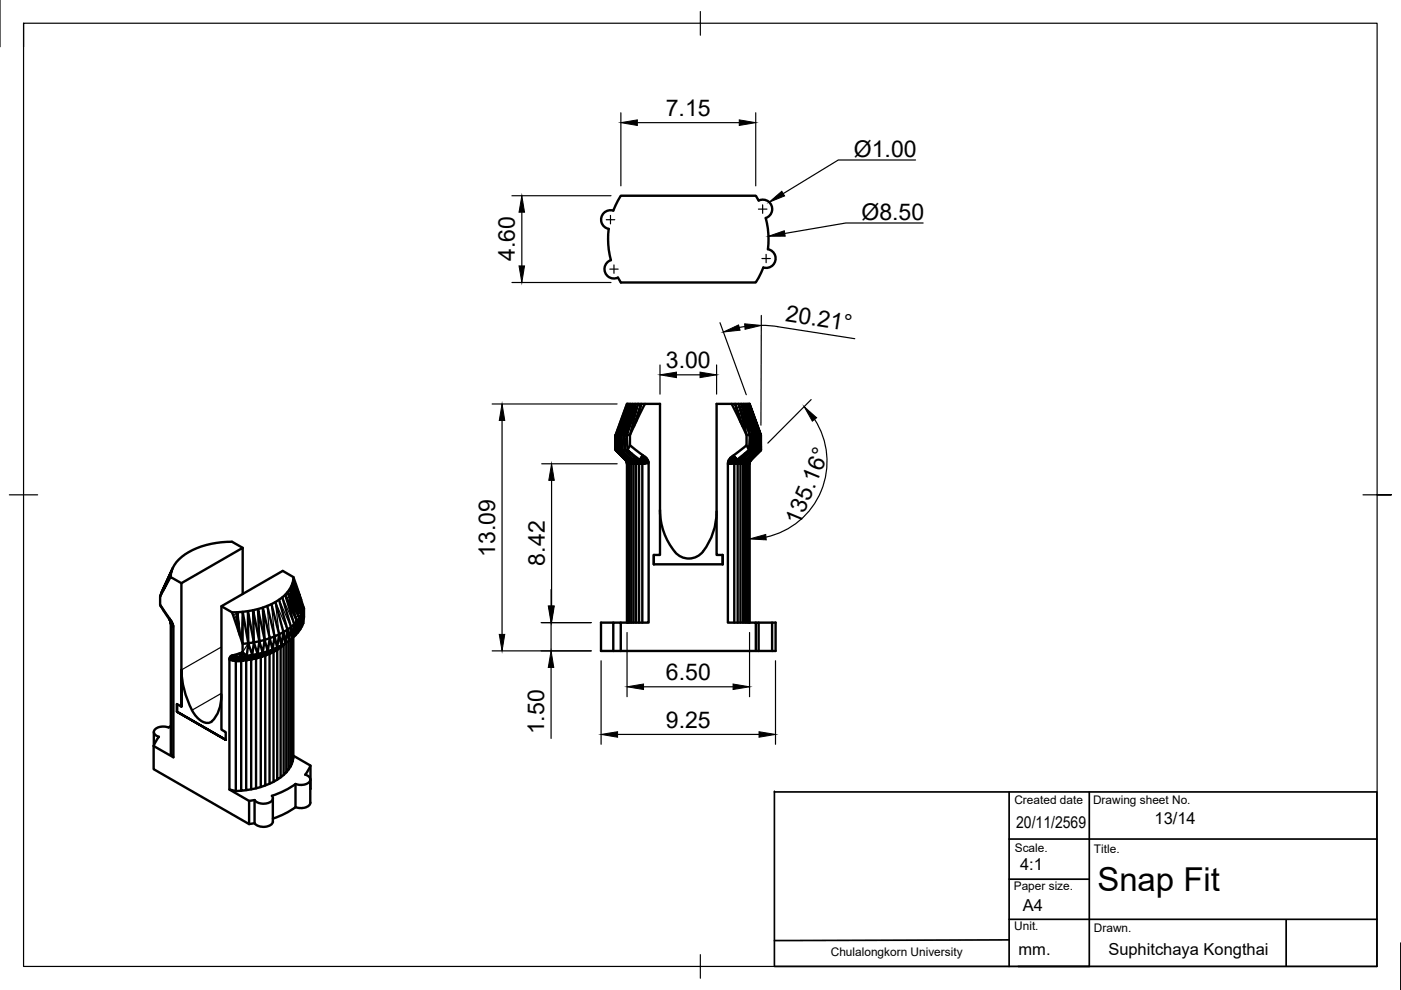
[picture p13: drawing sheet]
<svg xmlns="http://www.w3.org/2000/svg" width="297mm" height="210mm" viewBox="0 0 297 210" stroke-linecap="round" stroke-linejoin="round" font-family="sans-serif">
<defs><g id="words">
<text font-size="7" x="232.7" y="188.9">Snap Fit</text>
<g font-size="4.9">
<text x="141.2" y="24.5">7.15</text>
<text x="181" y="33.2">Ø1.00</text>
<text x="182.6" y="46.6">Ø8.50</text>
<text x="109.2" y="55.4" transform="rotate(-90 109.2 55.4)">4.60</text>
<text x="166.4" y="68" transform="rotate(9 166.4 68)">20.21°</text>
<text x="141.2" y="78">3.00</text>
<text x="169.5" y="111.5" transform="rotate(-68 169.5 111.5)">135.16°</text>
<text x="105" y="118.1" transform="rotate(-90 105 118.1)">13.09</text>
<text x="115.5" y="119.9" transform="rotate(-90 115.5 119.9)">8.42</text>
<text x="141.2" y="144.2">6.50</text>
<text x="115.4" y="155.7" transform="rotate(-90 115.4 155.7)">1.50</text>
<text x="141.2" y="154.3">9.25</text>
</g>
<g font-size="3.5">
<text x="215.5" y="175.5">20/11/2569</text>
<text x="244.8" y="174.6">13/14</text>
<text x="216.3" y="184.4">4:1</text>
<text x="216.9" y="193.2">A4</text>
<text x="216" y="202.5">mm.</text>
<text x="235" y="202.5">Suphitchaya Kongthai</text>
</g>
<g font-size="2.5">
<text x="215.1" y="170.4">Created date</text>
<text x="231.8" y="170.5">Drawing sheet No.</text>
<text x="215.2" y="180.6">Scale.</text>
<text x="231.9" y="180.9">Title.</text>
<text x="214.9" y="188.7">Paper size.</text>
<text x="215" y="197.3">Unit.</text>
<text x="231.9" y="197.7">Drawn.</text>
<text x="176.1" y="202.8">Chulalongkorn University</text>
</g>
</g></defs>
<!-- layer: Visible -->
<g fill="none" stroke="#000" stroke-width=".51">
<path d="M130 44.7l1.6-3.2h28.7l.6 1a2 2 0 0 1 2.7 1.1 2 2 0 0 1-1.3 2.6l.6 3.3-.1 3.3a2 2 0 0 1 1.6 2.5 2 2 0 0 1-2.6 1.4l-1.6 3.2h-28.6l-.6-1a2 2 0 0 1-2.7-1.1 2 2 0 0 1 1.2-2.6l-.5-3.3 .1-3.4a2 2 0 0 1-1.6-2.4 2 2 0 0 1 2.5-1.4M130.6 92.2l-.1 3.2M130.6 92.2h.1l-.1 3.2h.2l-.1-3.2M130.7 92.2h.3l-.2 3.2M130.8 95.4l2 2.1-2.2-2.1 2 2.1-2.1-2.1 2.1 2.1h.4l-1.9-2.1M131 92.2l.1 3.2h-.3M131 92.2h.3l-.2 3.2M131 92.2l2.4-6.6-2.1 6.6 2.4-6.6-2 6.6 2.4-6.6-1.9 6.6 2.5-6.6-1.8 6.6 2.4-6.6-1.7 6.6h-.7l.2 3.2h-.7M131.1 95.4h.3l-.1-3.2h.4l-.3 3.2M131.4 95.4h.5l-.2-3.2h.5l-.3 3.2M131.4 95.4l1.9 2.1h-.3M131.9 95.4h.5l-.2-3.2h.7l-.5 3.2"/>
<path d="M131.9 95.4l1.9 2.1h-.5M132.4 95.4l1.9 2.1h-.5M132.6 97.5l.3 .5M132.9 97.7l-.3-.2 .5 .2h-.2l.2 .3h-.2M132.9 98v.3v-.3l.1 .3 .1-.3 .1 .3v-.3l.3 .3v-.3l.4 .3v-.3l.4 .3 .1-.3 .5 .3v-.3l.6 .3v-.3l.7 .3-.1-.2 .1 .1M133 85.6l-2.4 6.6M133 97.5l.2 .5h-.1M133 97.5l.4 .2h-.3M133 98.3h.2v33.7M133.1 85.6l-2.4 6.6M133.2 98.3h.3v33.7M133.3 97.5l.2 .5h-.3"/>
<path d="M133.3 97.5l.5 .2h-.4M133.5 98.3h.4v33.7M133.6 94.4l-.5 1M133.8 97.5l.1 .5h-.4M133.8 97.5l.5 .2h-.5M133.9 98.3h.4v33.7M134.3 97.5h.6l-1.8-2.1 2.5 2.1h-.7M134.3 97.5l.1 .5h-.5M134.3 97.5l.5 .2h-.5M134.3 98.3h.6v33.7M134.8 89.5l1.2-3.9-1.6 4.8M134.9 98.3h.6v33.7"/>
<path d="M134.9 97.5l-.1 .2 .1 .3h-.5M134.9 97.5l.5 .2h-.6M135.5 98.3h.7v33.7M135.6 97.5l.2 .2h-.4zM135.8 97.7l.2 .1-.6-.1 .1 .3h-.6M136.1 98h-.6l.5-.2 .1 .3-.6-.1M136.2 97.2l-.4 .5 .4-.1v-.4l.5-.4-.5 .8-.1 .4 .6-.3-.6 .4 .6-.2-.5 .3 1.3-.4-.8 .1M136.2 97.6l-.2 .2M136.3 96.5l-.1 .7-.6 .3zM136.4 97.4l-.3 .6 .4-.4M136.5 97.6l.2 .1 .7-.1M136.7 85.6h-3.8l-2.4 6.6"/>
<path d="M136.8 97.3l.2-.2-.1 .4-.4 .1M137 97.1h-.4l.2 .2-.4 .1 .2-.3M137.1 98l-.9 .2h.6l-.6 .1M137.3 97.4l-.4 .1M137.5 98.1l-.7 .1M154.3 98.3h.7M154.3 98.1l.7 .1M154.4 97.8l.6 .2-.2-.3 .3 .2M154.5 97.6l.3 .1M154.9 97.5l.3 .2-.2-.3 .7 .7-.6-.2M154.9 97.5l.2 .4M155 97.4h-.4l.3 .1"/>
<path d="M155 98.2l.7 .1v33.7M155 98l.7 .2h-.7M155.1 97.3l.7 .7zM155.1 85.6h3.8l2.4 6.6-2.4-6.6M155.2 97.2l.2 .2-.2-.6 .5 .4v.4M155.2 97.2l.1 .4 .1-.2 .4 .6-.1-.4M155.2 97.6l.5 .5v.1l-.6-.3M155.2 97.2l-.3-.1 .2 .2M155.4 97.4l.3 .2M155.6 96.5l.5 .8-.4-.1zM155.7 98.2l.7 .1zM155.7 97.2l.4 .5v-.4l.2 .2"/>
<path d="M155.8 98l.1-.2 .5 .2M156.3 97.5h.6l-.4 .2zM156.3 97.5l-.2 .2h.4l-.6 .1 .2-.1-.4-.1 .2 .2M156.4 98h-.6l-.1 .1 .7-.1v.3v33.7M156.4 98h.6M156.6 85.6l2.4 6.6h-.7zM156.9 97.5h.6l-.4 .2zM157 98.3h-.6l.6-.3v.3M157 98.3v33.7M157 89.5l-1.1-3.9 1.5 4.8M157.1 97.7l-.1 .3h.5l.1-.3h.5M157.2 85.6l2.4 6.6h-.6z"/>
<path d="M157.5 98h.4M157.5 98.3h-.5l.5-.3 .1 .3M157.5 97.5h.6l-.5 .2zM157.5 98.3v33.7M157.6 98.3l.3-.3 .1 .3zM157.6 97.7h-1.1l-.1 .3M157.7 85.6l2.4 6.6h-.5zM158 98.3v33.7M158 98.3l.3-.3 .1 .3zM158.1 97.7l-.2 .3h.4l.1-.3h.3M158.1 97.7h.3M158.1 97.5h.4l-.4 .2z"/>
<path d="M158.2 85.6l2.3 6.6h-.4zM158.3 98h.3M158.4 98.3v33.7M158.5 97.5h.4l-.5 .2zM158.5 95.7l-2.2 1.8M158.6 98v.3h-.2zM158.6 98.3v33.7M158.7 97.7l-.1 .3h.2l.2-.3M158.7 97.7h.2M158.7 85.6l2.4 6.6h.2M158.8 98v.3h-.1zM158.8 95.4l-1.9 2.1"/>
<path d="M158.8 98h.1M158.8 98.3v33.7M158.9 97.5h.2l-.4 .2zM158.9 98.3v33.7M158.9 98v.3l.1-.3M158.9 98v.3M159 97.7h.1M159.1 97.7l-.2 .3zM159.1 97.5h.1l-.3 .2zM159.3 97.5l-.3 .2M159.3 97.5l-.2 .2M159.4 95.4h-.6l-1.3 2.1 1.9-2.1h.6"/>
<path d="M160.4 95.4h-.4l-1.9 2.1M160.8 95.4h-.4l-1.9 2.1M160.9 92.2h-.4l-2-6.6 2.4 6.6h.2M161.1 95.4h.1l-2.1 2.1zM161.1 95.4h-.3l-1.9 2.1M161.3 95.4l-2 2.1M161.3 92.2v3.2v-3.2l-.1 3.2-.1-3.2v3.2l-.2-3.2-.1 3.2-.3-3.2-.1 3.2-.3-3.2-.1 3.2-.4-3.2-.2 3.2-.4-3.2-.2 3.2-.5-1M51.5 116.2l-2.3-1.3a16.3 16.3 0 0 0-11.3 3.7 5.3 5.3 0 0 0-1.7 3.8M138.6 119.6v-1.9h1.3v-32.1h-3.2l-3.1 6.6v2.2l.5 .4a14.3 14.3 0 0 1 3.3 2.8l.1 .5v33.9h-5.9M138.6 119.6h14.6M138.6 117.7v1.9M139.9 108.1a13.2 13.2 0 0 0 4 9.7 3.9 3.9 0 0 0 5.7-1.6 14 14 0 0 0 2.3-7.8"/>
<path d="M153.2 119.6v-1.9h-1.3v-32.1h3.2l3.2 6.6v2.2l-3.4 2.7-.6 1v33.9h6v6M153.2 117.7v1.9M34 128.2l1.9 3.1M34.8 124.7l1.4-3-1.7 3.6M35.9 131.3l.3 1M35.9 131.3v-.2l.1 .3M35.9 131.3l.1 .1M36 131.4l.2 .3M36 131.4l.1 .3zM36.1 131.7v.1M36.2 131.7v.2h.1M36.2 131.7v.2l.2 .2"/>
<path d="M36.2 132.1v.1M36.2 132.3l.4 .2M36.2 131.6l.2 .2M36.2 132.3v27.5l.6 .8M36.3 131.9l.1 .2M36.3 131.8l.1 .3-.1-.2M36.4 132.1h-.2l.2 .1h-.2l.5 .4-.3-.4M36.4 132.1l.2 .3M36.4 132.1l.2 .1M36.5 132.6l.2 .3M36.6 120.4l-2.6 6.1 .2-.7M38.5 123.6l-2.3-1.2-1.7 2.9a3.1 3.1 0 0 0 .2 4.1l.4 .6a5.8 5.8 0 0 1 1.7 3v27.6l-4.2-2.4"/>
<path d="M46.9 128.5l2.3 1.3 2.2 6.7v1.8l-2.4 .8-.4 .6v27.7l4.2 2.4v4.9l-20.2-11.6v-4.9M48.6 139.9l.7 .1M48.6 139.7l.7 .3M48.7 139.5l.6 .3M48.7 139.4l.4 .1M49.1 139.5l.2 .3M49.1 139.5l.3 .2M49.2 139.4l.3 .2M49.2 139.4l.2 .3M49.2 139.4l.3 .2zM49.2 139.4l-.4-.2 .4 .2M49.3 139.3l.8 .6-.6-.3"/>
<path d="M49.3 139.3l.2 .3M49.3 140l.7 .2v27.5h1.1M49.3 139.8l.7 .3-.7-.1M49.4 139.2l.3 .3-.5-.5 .6 .4M49.4 139.2l.7 .7-.1-.3M49.4 139.2l-.4-.1 .3 .2M49.5 139.6l.5 .4-.6-.3M49.5 138.9l.7 .6-.4-.1zM49.5 139.6l.5 .5-.6-.4M49.7 139.5l.3 .1M49.8 139.4l.6 .4-.2-.3 .3 .2M49.8 139.4l.2 .2"/>
<path d="M50.5 139.7l1.1-.1zM50.5 139.7l-.1 .1 .7-.1-.9 .2 .2-.1-.4-.2 .2 .3M50.5 133.8l-.2-4 .5 4.9M51.1 139.9l-1.1 .1 1.1-.1 .1 .2M51.1 139.9h-1M51.4 138.3l.9 .7M51.5 125.9v-9.7l-13 7.4v26.2v-7.8a18.3 18.3 0 0 0 3.2 10 2.45 2.45 0 0 0 3.2 .9 7.7 7.7 0 0 0 2.1-5.6M51.5 129.7l1.1 6.7-1.2 .1zM51.6 139.6l1.1-.2zM52.1 139.8l-1 .1M52.1 139.1l-1.6 .6M52.1 139.6v.2"/>
<path d="M52.2 140l-1 .1 .9-.3 .2 .2M52.2 140v27.5l1.1-.1M52.3 139l-.7 .6M52.6 129.6l1.2 6.6-1.2 .2zM52.7 139.4l1.1-.2zM53.1 139.6l-1 .2M53.1 139.5l-2 .2v.2M53.1 139.5v.1M53.3 139.8v27.6l1-.3M53.3 139.8l-.2-.2-.8 .4 .9-.2M53.7 129.4l1.3 6.6-1.2 .2zM53.8 139.2l1.1-.2z"/>
<path d="M54.1 139.4l-1 .2M54.1 139.3v.1M54.1 139.3l-1 .2M54.3 139.6v27.5l1-.2M54.4 139.6l-.3-.2-.8 .4 1-.2M54.6 138.7l-1.1 .2-.8 .5-.4-.4 1.2-.1M54.7 129.1l1.4 6.6-1.1 .3zM54.9 139l1-.3zM55 139.2l-.9 .2M55.1 139l-.1 .2M55.1 139l-1 .3M55.3 139.3v27.6l.9-.4"/>
<path d="M55.4 139.3l-.4-.1-.6 .4 .9-.3M55.7 138.4l-1.1 .3-.8 .5M55.9 138.7l1-.4zM56 138.9l-1 .3M56 138.7v.2M56 138.7l-.9 .3M56.2 139v27.5l.9-.3M56.3 139l-.3-.1-.6 .4 .8-.3M56.7 128.5l1.5 6.4 1-.4M56.8 138.1l-1.1 .3-.8 .6M56.8 138.6l-.8 .3M56.9 138.3l.9-.4z"/>
<path d="M56.9 138.3l1.9-1zM56.9 138.4l-.1 .2M56.9 138.4l-.9 .3M57.1 138.6v27.6l.9-.4M57.2 138.6h-.4l-.5 .4 .8-.4M57.6 128.1l1.6 6.4 .9-.5M57.7 138.2l-.9 .4M57.7 138l-.8 .4M57.8 137.7l-1 .4-.9 .6M57.8 137.9l1.9-1zM58 138.2h-.3l-.5 .4 .8-.4v27.6l.8-.5M58.2 134.9l-1 .4-1.5-6.5 .4 6.9 1.1-.4"/>
<path d="M58.4 127.6l1.7 6.4 .8-.5M58.4 137.8l-.7 .4v-.2M58.4 137.8h.4l-.8 .4zM58.4 137.8l.1-.2-.8 .4M58.8 137.8v27.5l.7-.5M59.1 137.3h.4v27.5l.6-.5M59.1 137.3l.1-.1-1.5 .8M59.2 127.2l1.7 6.3 .8-.6M59.4 137.1h-.1M59.5 137.3l-.7 .4 .3-.4-.7 .5M59.8 136.8l-.7 .5M59.9 126.7l1.8 6.2 .7-.6"/>
<path d="M60 136.7l-.2 .2M60.1 136.8l-.6 .5 .3-.4 .4-.1-.1 27.5 .6-.5M60.6 136.3l-.4 .5 .1-.3M60.7 136.3v27.5l.5-.6M61.2 135.9v27.3l.4-.6M61.6 135.7v26.9l.3-.6M61.9 135.4v26.6l.2-.6M62 123.6l2.2 6.1a7.6 7.6 0 0 1-1.8 2.6l-1.9-6.2 2.5 5.6-2-6.2 2.5 5.6-2.1-6.2 2.5 5.5-2.1-6.1 2.4 5.4 .3-.7zM62.2 135.1v25.6l-.1 .7v-26.2M62.2 122.4a7 7 0 0 1-4.6 5.7 19.5 19.5 0 0 1-8.4 1.7M63.6 126.3l-1.4-3.3 1.7 4.2M64.3 132.2a7 7 0 0 0-.4-5l-1.7-4.8-2.3-1.4-13 7.5v26.2l1 .5v1.7"/>
<path d="M64.3 132.2a10.3 10.3 0 0 1-5.6 5.3l1.8-1.1M64.3 132.2l-.1-2.5-.2 3.1-.1-2.4-.3 3.1-.1-2.4-.3 3-.2-2.4-.4 3-.2-2.4-.4 3-.3-2.4-.4 3-.4-2.4-.4 2.9-.4-2.4-.4 2.9-.5-2.4-.4 2.8-.6-2.4-.4 2.8-.6-2.4-.4 2.8-.7-2.4-.4 2.7-.7-2.4-.4 2.7-.8-2.5-.3 2.7-.9-2.5-.3 2.6M130 132h-2.6v6h37v-6h-3.6M130 138v-6h1.6v6M132.9 132v-33.7l.1 33.7M160.3 132h.5v6M163.7 132v6M32.6 155.2v2.9M36.2 153.9l-.5 .3a2.7 2.7 0 0 0-3 .7 1.02 1.02 0 0 0 1 1.3l-1.1 2M37.5 150.9l10.4 6zM37.5 149.3v1.6v-1.6M37.5 149.3l1 .5"/>
<path d="M50 140.1h1.1zM51.1 140.1v27.6l1.1-.2M48.6 167.4l1.4 .3M54 169.6l-1.2 .2M54 169.6v4.9l-1.2 .2M54 169.6a2.7 2.7 0 0 0 3.7 0l.1-.6-.2-.3a18 18 0 0 0 5.1-2.5v4.9l-2.6 1.6-2.2 .9M57.8 169.3v4.9M57.9 174.2a1.88 1.88 0 0 1-2.3 1.1 2.13 2.13 0 0 1-1.6-.7M62.2 160.2l3.6 2.1v5M65.8 165.3v4.9M65.8 170.2a1.89 1.89 0 0 1-2.3 1.1l-.8-.2M65.8 162.3l-1.1 2a1.02 1.02 0 0 1 1.1 1 1.02 1.02 0 0 1-1.1 1l-.8 .1-1.2-.2"/>
</g>
<!-- layer: Visible Narrow -->
<g fill="none" stroke="#000" stroke-width=".25">
<path d="M34.1 128.6l1.4 2M34.3 128.8l.8 1.3-.4-.7M35.1 130.1l.4 .5zM35.4 123.7l.8-2-1.1 2.5M35.5 130.5l.5 .9M35.5 130.6l.4 .6zM35.9 131.2l.1 .2M35.9 122.8l.3-1.1-.5 1.5M36 131.4l.2 .2M36.1 131.7l.3 .4M36.2 131.5v.1M36.2 132.2l.3 .5v27.5"/>
<path d="M36.4 121l-2.2 4.9 2-4.2M36.4 132.2l.2 .3M36.4 132.1l.2 .3M36.4 132.1l.2 .1M36.4 132.3v.1M36.5 132.6l-.1-.2 .2 .4M36.6 132.5l.1 .4M36.6 132.5v.3M36.6 132.8l.2 .2-.3-.4 .3 .4M46.9 137.2l-8.4 4.8M48.6 139.9l.7 .1M48.7 139.4l.3 .3h-.4"/>
<path d="M48.8 139.2l.5 .1-.2 .2zM49 139.7v.2M49 139.7l.3 .3M49.1 139.5l-.1 .2M49.2 139l.2 .2M49.4 139.2l.3 .2M49.4 139.2l-.1 .1M49.5 130.6l.8-.8-.6 1.5M49.5 139.6l-.2 .4M49.6 139.5l-.1 .1M49.7 139.4l.3-.1 .2 .2M49.7 139.4l.3 .2"/>
<path d="M49.7 139.4v.1M49.9 138.8l.4 .4-.8-.3 .5 .4M50 132.1l.3-2.3v3.1M50.9 139l-.6 .2 1 .2-.4-.4 .8 .3-.1 .3M51.1 138.4l.7 .3 .3 .4M51.3 139.4l.3 .2M51.5 129.7l-.4 5.9-.8-5.8M52.1 139.1l-1-.7 .6 .9-1-.8 .2 .5-.6-.3v.5l-.3 .1 .5 .4-.2-.5 .6 .4h.7M52.1 139.1l.6 .3M52.1 139.6l-1 .3M52.6 136.4l-1.2 1.9 .4 .4 .5 .3M53.1 139.5l-1 .3"/>
<path d="M54.1 139.3l-1 .3M55.1 139l-1 .4M55.7 138.4l-1.9 .8-.3-.3M56 138.7l-1 .5M56.7 128.5l.5 6.8M56.8 138.1l-1.9 .9M56.9 138.4l-.9 .5M57.6 128.1l.6 6.8M57.8 137.7l-1.9 1M58.4 137.8l.8-.6-2.4 1.4M58.5 137.6l-.8 .6M59.2 127.2l2.5 5.7"/>
<path d="M59.6 136.9l-.5 .4M59.9 126.7l2.5 5.6M59.9 136.7l-.1 .2M60.9 133.5l-2.5-5.9 .8 6.9M62.2 123l1.9 5.1-2.1-4.5M62.5 123.1l-.3-.1 .5 .9M63 124.6l-.8-1.6 1.1 2.5M64.5 129l-.2 3.2M46.9 147l-6.2 3.6M49.3 140l.7 .2M50 140l1.1 .1"/>
</g>
<!-- layer: BORDER -->
<path d="M0 -.1v10M5 4.9v200h287v-200h-287v5M148.5 2.4v5.1M2 104.9h6M289 104.9h6h-3M297 199.9v10M148.5 202.4v5" fill="none" stroke="#000" stroke-width=".25"/>
<!-- layer: TITLEBLOCK -->
<path d="M164.2 167.9h127.7v37h-127.7M164.2 167.8v37M214 177.9h77.9M214 167.9v37M230.9 167.9v37M214 194.9h77.9M214 199.3l-49.8 .1M214 186.4h16.9M272.7 195v9.8" fill="none" stroke="#000" stroke-width=".36"/>
<!-- layer: Smart Centers -->
<path d="M128.5 46.6h1.8M129.3 57.1h1.8M129.4 45.7v1.8M130.2 56.2v1.7M160.8 44.3h1.8M161.5 54.8h1.8M161.7 43.4v1.8M162.4 53.9v1.8" fill="none" stroke="#000" stroke-width=".25"/>
<!-- layer: FD_Dimensions -->
<g fill="none" stroke="#000" stroke-width=".25">
<path d="M131.6 23.9v15.5M135.1 26h21.6M160.2 23.9v15.5M108.5 41.5h21M108.5 59.9h21M110.6 45v11.4M139.9 77.4v6.2M143.4 79.5h5M151.9 77.4v6.2M152.7 68.4l5.5 15.3M157.9 69.2l-1.1 .2M161.4 66.9l-.1 23.2"/>
<path d="M161.4 69l3.5 .3 16.3 2.5M104.4 85.7h26.4M106.4 89.1v45.4M114.9 98.3h16M172 84.7l-9.2 9.3M172.7 88.9a16.4 16.4 0 0 1-10.3 25M116.9 101.8v26.7M104.4 138h20.9M114.7 132h10.6M116.8 125v3.5M116.8 132v6M132.9 134.1v13.6"/>
<path d="M158.9 134.1v13.6M116.8 141.5v15.1M127.4 140.1v17.7M130.9 155.7h30M136.4 145.6h19M164.4 140.1v17.7"/>
</g>
<g fill="#000" stroke="#000" stroke-width=".21">
<path d="M131.6 26l3.5-.6v1.2zM156.7 25.4l3.5 .6-3.5 .6zM110.6 41.5l.6 3.5h-1.2zM110 56.4h1.2l-.6 3.5zM139.9 79.5l3.5-.6v1.2zM148.4 78.9l3.5 .6-3.5 .6zM153.4 70.4l3.2-1.5 .3 1.1zM157.9 68.7l3.5 .3-3.4 .8zM106.4 85.7l.6 3.4h-1.1zM170.5 86.2l2.6 2.4-.9 .7zM116.9 98.3l.6 3.5h-1.1zM158.9 114.3l3.4-1 .2 1.2z"/>
<path d="M105.9 134.5h1.1l-.6 3.5zM116.2 128.5h1.2l-.6 3.5zM116.4 128.5h1.1l-.6 3.5zM116.8 138l.6 3.5h-1.2zM127.4 155.7l3.5-.6v1.2zM132.9 145.6l3.5-.6v1.2zM155.4 145l3.5 .6-3.5 .6zM160.9 155.1l3.5 .6-3.5 .6z"/>
</g>
<!-- layer: Leaders -->
<path d="M163.1 42.9l2.7-2.4 .5 1zM162.9 50.1l3.4-1.2 .2 1.2z" fill="#000" stroke="#000" stroke-width=".21"/>
<path d="M194.1 33.9h-16.4l-11.6 7.2M195.7 47.3h-16.4l-12.9 2.2" fill="none" stroke="#000" stroke-width=".25"/>
<use href="#words"/>
</svg>
